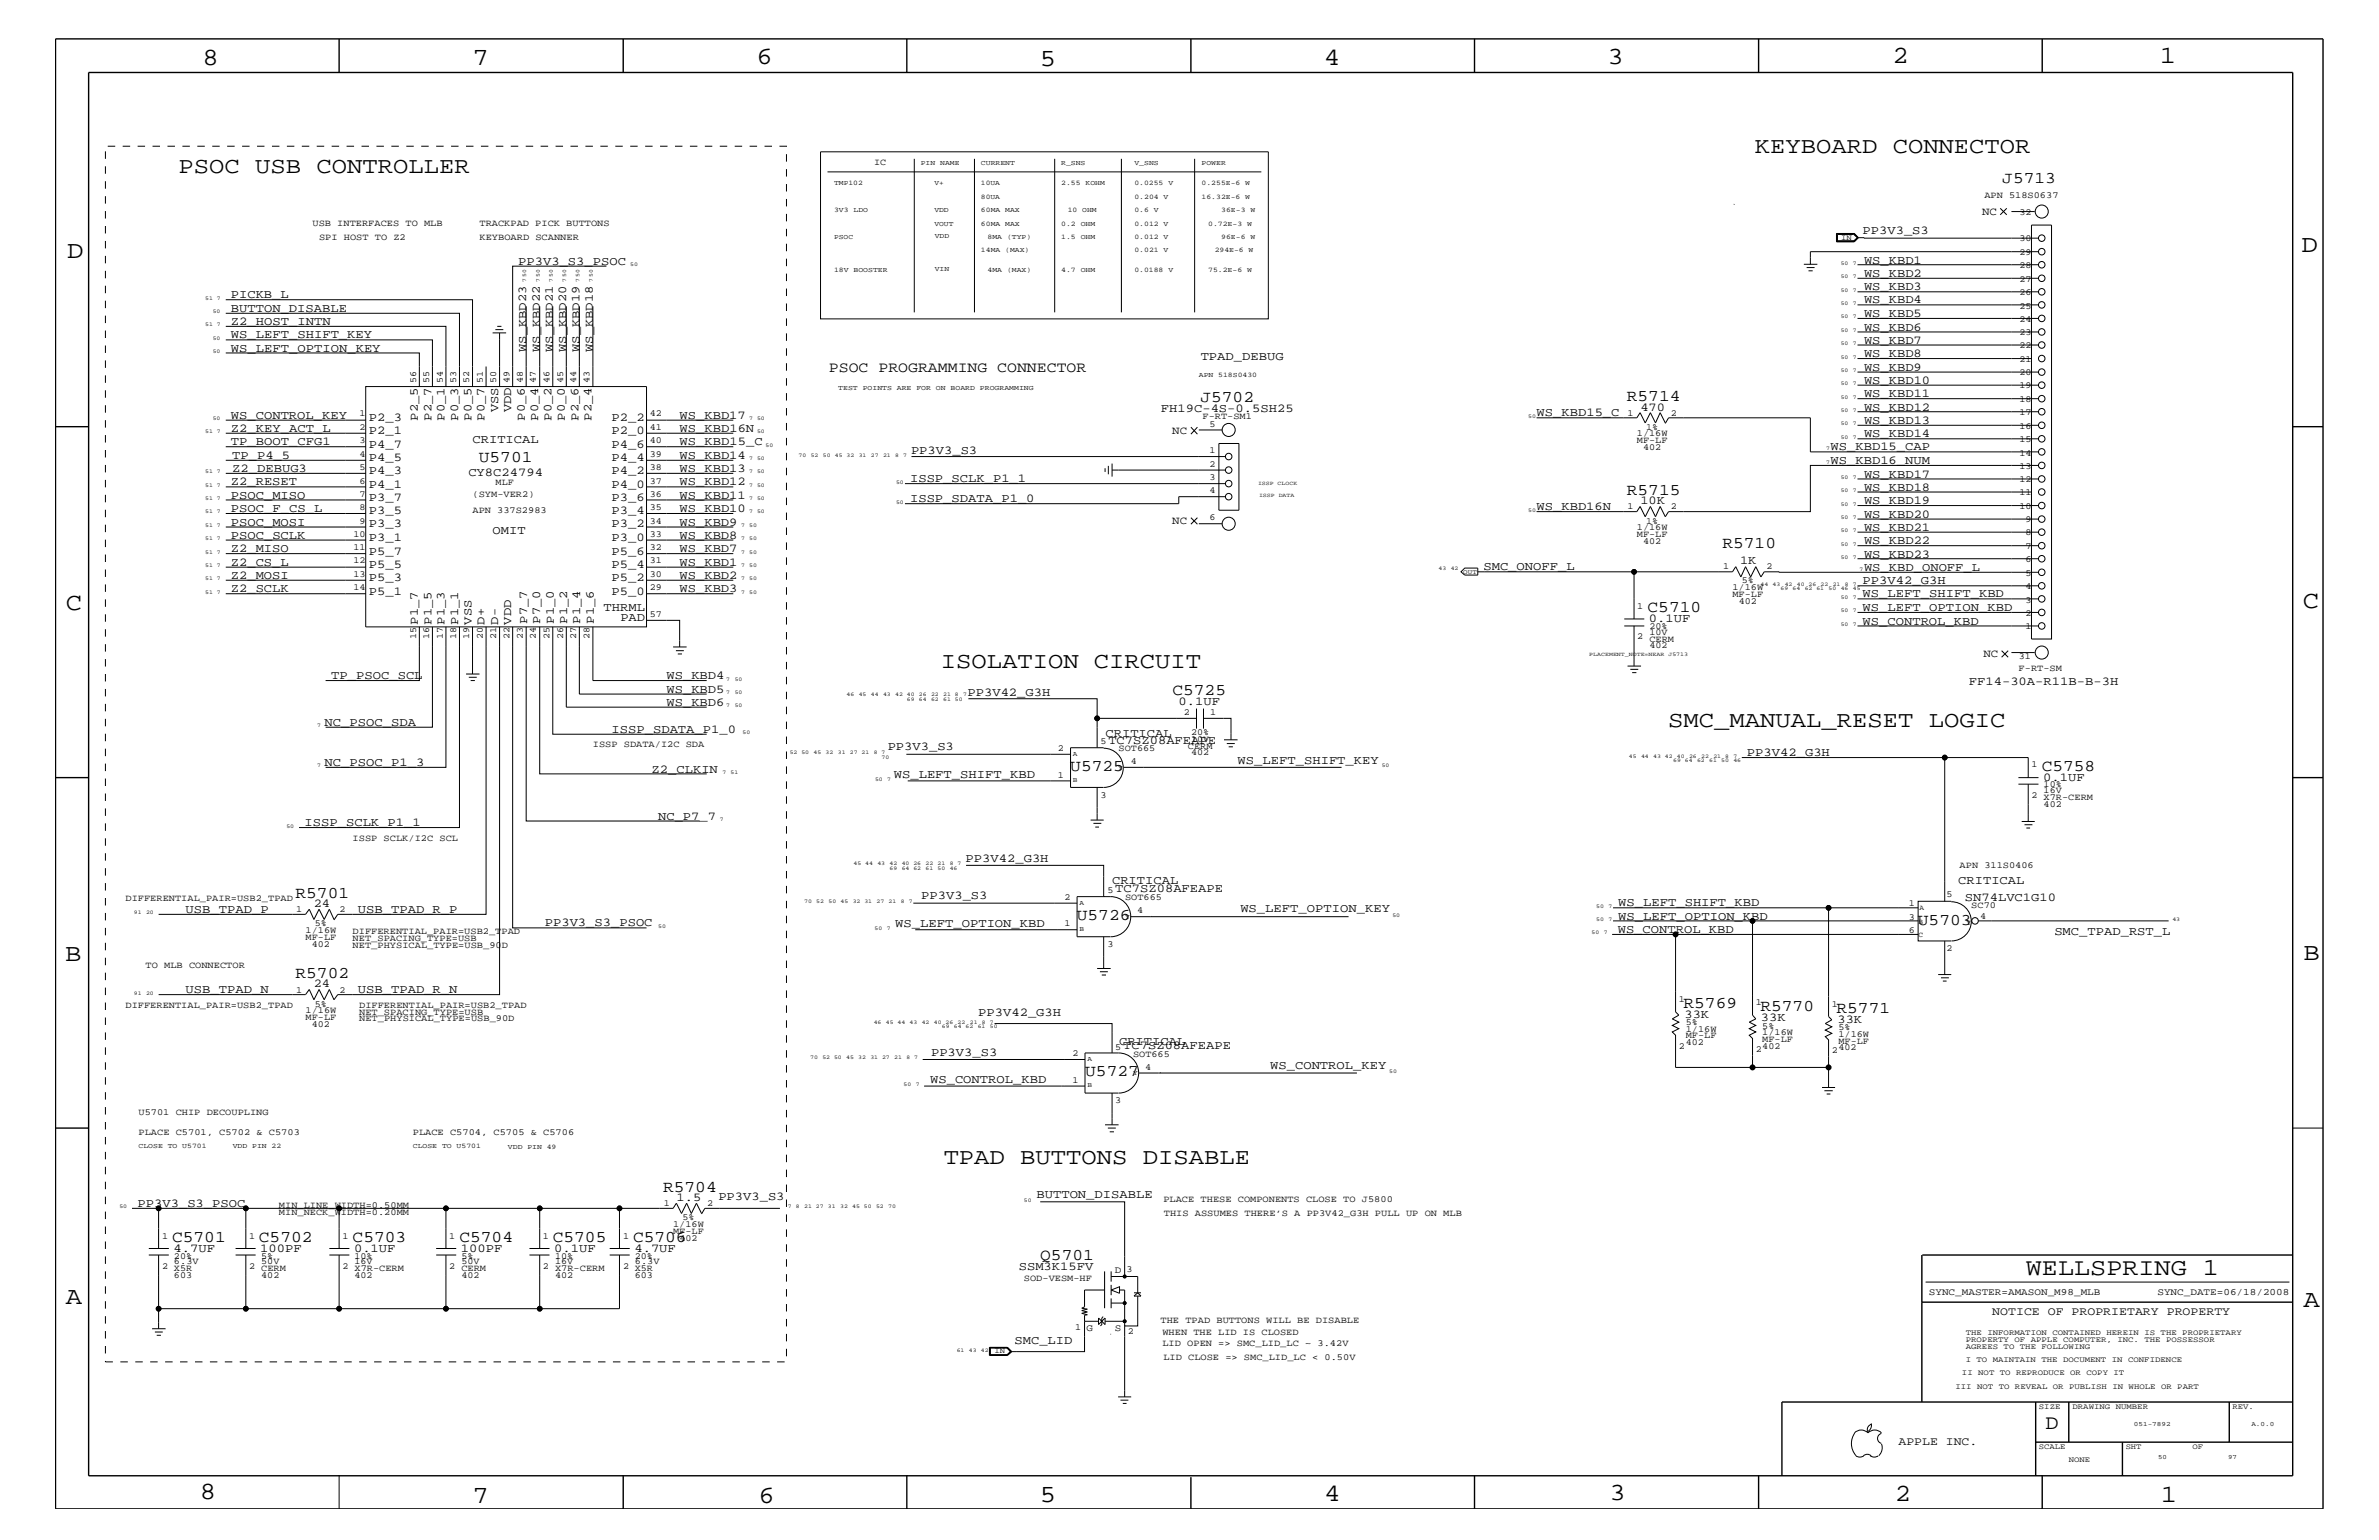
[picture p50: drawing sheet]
<svg xmlns="http://www.w3.org/2000/svg" width="432mm" height="279mm" viewBox="0 0 432 279" stroke-linecap="round" stroke-linejoin="round" font-family="sans-serif">
<defs><g id="words">
<g font-size="4.5">
<text x="36.7" y="11.7">8</text>
<text x="85.8" y="11.7">7</text>
<text x="137.3" y="11.5">6</text>
<text x="240.3" y="11.7">4</text>
<text x="291.8" y="11.5">3</text>
<text x="343.5" y="11.5">2</text>
<text x="392" y="11.5">1</text>
<text x="188.7" y="12.1">5</text>
<text x="12.2" y="46.8">D</text>
<text x="417.7" y="45.7">D</text>
<text x="11.9" y="110.6">C</text>
<text x="418" y="110.3">C</text>
<text x="11.9" y="174.3">B</text>
<text x="418.1" y="174.2">B</text>
<text x="11.9" y="236.7">A</text>
<text x="418.1" y="237.1">A</text>
<text x="36.2" y="271.9">8</text>
<text x="85.8" y="272.7">7</text>
<text x="137.7" y="272.7">6</text>
<text x="188.7" y="272.5">5</text>
<text x="240.4" y="272.3">4</text>
<text x="292.1" y="272.2">3</text>
<text x="343.9" y="272.3">2</text>
<text x="392.2" y="272.6">1</text>
</g>
<text font-size="4.4" x="367.7" y="231.3">WELLSPRING 1</text>
<g font-size="4.1">
<text x="318.5" y="27.8">KEYBOARD CONNECTOR</text>
<text x="32.4" y="31.4">PSOC USB CONTROLLER</text>
<text x="170.8" y="121.2">ISOLATION CIRCUIT</text>
<text x="302.8" y="131.9">SMC_MANUAL_RESET LOGIC</text>
<text x="171.3" y="211.2">TPAD BUTTONS DISABLE</text>
</g>
<text font-size="3.7" x="371.3" y="259.3">D</text>
<g font-size="3">
<text x="363.4" y="33.1">J5713</text>
<text x="217.9" y="72.9">J5702</text>
<text x="295.3" y="72.8">R5714</text>
<text x="86.9" y="83.8">U5701</text>
<text x="295.3" y="89.8">R5715</text>
<text x="312.6" y="99.5">R5710</text>
<text x="299" y="111.1">C5710</text>
<text x="212.8" y="126.1">C5725</text>
<text x="194.3" y="139.9">U5725</text>
<text x="370.6" y="139.8">C5758</text>
<text x="53.6" y="162.8">R5701</text>
<text x="195.5" y="166.9">U5726</text>
<text x="348.1" y="167.8">U5703</text>
<text x="53.6" y="177.4">R5702</text>
<text x="305.6" y="182.9">R5769</text>
<text x="319.5" y="183.5">R5770</text>
<text x="333.3" y="183.8">R5771</text>
<text x="197" y="195.3">U5727</text>
<text x="120.4" y="216.2">R5704</text>
<text x="31.2" y="225.3">C5701</text>
<text x="47" y="225.3">C5702</text>
<text x="64" y="225.3">C5703</text>
<text x="83.4" y="225.3">C5704</text>
<text x="100.3" y="225.3">C5705</text>
<text x="114.9" y="225.3">C5706</text>
<text x="188.8" y="228.5">Q5701</text>
</g>
<text font-size="2.7" x="150.5" y="67.5">PSOC PROGRAMMING CONNECTOR</text>
<g font-size="2.2">
<text x="338.1" y="42.5">PP3V3_S3</text>
<text x="338.3" y="47.9">WS_KBD1</text>
<text x="94.1" y="48">PP3V3_S3_PSOC</text>
<text x="338.3" y="52.7">WS_KBD3</text>
<text x="338.3" y="50.2">WS_KBD2</text>
<text x="41.9" y="54.1">PICKB_L</text>
<text x="41.9" y="59">Z2_HOST_INTN</text>
<text x="41.9" y="56.6">BUTTON_DISABLE</text>
<text x="338.3" y="60">WS_KBD6</text>
<text x="338.3" y="57.5">WS_KBD5</text>
<text x="338.3" y="55.1">WS_KBD4</text>
<text x="41.9" y="61.4">WS_LEFT_SHIFT_KEY</text>
<text x="41.9" y="63.9">WS_LEFT_OPTION_KEY</text>
<text x="95.5" y="63.9" transform="rotate(-90 95.5 63.9)">WS_KBD23</text>
<text x="98" y="63.9" transform="rotate(-90 98 63.9)">WS_KBD22</text>
<text x="100.3" y="63.9" transform="rotate(-90 100.3 63.9)">WS_KBD21</text>
<text x="102.8" y="63.9" transform="rotate(-90 102.8 63.9)">WS_KBD20</text>
<text x="105.2" y="63.9" transform="rotate(-90 105.2 63.9)">WS_KBD19</text>
<text x="107.6" y="63.9" transform="rotate(-90 107.6 63.9)">WS_KBD18</text>
<text x="217.9" y="65.3">TPAD_DEBUG</text>
<text x="338.3" y="64.8">WS_KBD8</text>
<text x="338.3" y="62.3">WS_KBD7</text>
<text x="338.3" y="67.3">WS_KBD9</text>
<text x="338.3" y="69.6">WS_KBD10</text>
<text x="41.9" y="76">WS_CONTROL_KEY</text>
<text x="67" y="76.3">P2_3</text>
<text x="75.9" y="76.3" transform="rotate(-90 75.9 76.3)">P2_5</text>
<text x="78.3" y="76.3" transform="rotate(-90 78.3 76.3)">P2_7</text>
<text x="80.7" y="76.3" transform="rotate(-90 80.7 76.3)">P0_1</text>
<text x="83.1" y="76.3" transform="rotate(-90 83.1 76.3)">P0_3</text>
<text x="85.6" y="76.3" transform="rotate(-90 85.6 76.3)">P0_5</text>
<text x="88" y="76.3" transform="rotate(-90 88 76.3)">P0_7</text>
<text x="90.4" y="74.8" transform="rotate(-90 90.4 74.8)">VSS</text>
<text x="92.8" y="74.8" transform="rotate(-90 92.8 74.8)">VDD</text>
<text x="95.3" y="76.3" transform="rotate(-90 95.3 76.3)">P0_6</text>
<text x="97.7" y="76.3" transform="rotate(-90 97.7 76.3)">P0_4</text>
<text x="100.1" y="76.3" transform="rotate(-90 100.1 76.3)">P0_2</text>
<text x="102.5" y="76.3" transform="rotate(-90 102.5 76.3)">P0_0</text>
<text x="105" y="76.3" transform="rotate(-90 105 76.3)">P2_6</text>
<text x="107.4" y="76.3" transform="rotate(-90 107.4 76.3)">P2_4</text>
<text x="111" y="76.3">P2_2</text>
<text x="123.4" y="76">WS_KBD17</text>
<text x="210.7" y="74.7">FH19C-4S-0.5SH25</text>
<text x="278.9" y="75.6">WS_KBD15_C</text>
<text x="297.7" y="74.5">470</text>
<text x="338.3" y="76.9">WS_KBD13</text>
<text x="338.3" y="72.1">WS_KBD11</text>
<text x="338.3" y="74.5">WS_KBD12</text>
<text x="41.9" y="78.3">Z2_KEY_ACT_L</text>
<text x="41.9" y="80.8">TP_BOOT_CFG1</text>
<text x="42.2" y="83.3">TP_P4_5</text>
<text x="67" y="78.8">P2_1</text>
<text x="67" y="81.2">P4_7</text>
<text x="67" y="83.6">P4_5</text>
<text x="85.8" y="80.5">CRITICAL</text>
<text x="111" y="78.8">P2_0</text>
<text x="111" y="83.6">P4_4</text>
<text x="111" y="81.2">P4_6</text>
<text x="123.4" y="83.3">WS_KBD14</text>
<text x="123.4" y="80.8">WS_KBD15_C</text>
<text x="123.4" y="78.3">WS_KBD16N</text>
<text x="165.4" y="82.4">PP3V3_S3</text>
<text x="332.2" y="81.7">WS_KBD15_CAP</text>
<text x="338.3" y="79.4">WS_KBD14</text>
<text x="41.9" y="88.1">Z2_RESET</text>
<text x="42.2" y="85.6">Z2_DEBUG3</text>
<text x="67" y="86">P4_3</text>
<text x="67" y="88.5">P4_1</text>
<text x="85" y="86.4">CY8C24794</text>
<text x="111" y="88.5">P4_0</text>
<text x="111" y="86">P4_2</text>
<text x="123.4" y="85.6">WS_KBD13</text>
<text x="123.4" y="88.1">WS_KBD12</text>
<text x="165.2" y="87.5">ISSP_SCLK_P1_1</text>
<text x="332.2" y="84.2">WS_KBD16_NUM</text>
<text x="338.3" y="86.6">WS_KBD17</text>
<text x="338.3" y="89">WS_KBD18</text>
<text x="41.9" y="95.4">PSOC_MOSI</text>
<text x="41.9" y="90.5">PSOC_MISO</text>
<text x="41.9" y="92.9">PSOC_F_CS_L</text>
<text x="67" y="90.9">P3_7</text>
<text x="67" y="93.3">P3_5</text>
<text x="67" y="95.7">P3_3</text>
<text x="111" y="95.7">P3_2</text>
<text x="111" y="93.3">P3_4</text>
<text x="111" y="90.9">P3_6</text>
<text x="123.4" y="90.5">WS_KBD11</text>
<text x="123.4" y="95.4">WS_KBD9</text>
<text x="123.4" y="92.9">WS_KBD10</text>
<text x="165.2" y="91.1">ISSP_SDATA_P1_0</text>
<text x="278.9" y="92.6">WS_KBD16N</text>
<text x="297.7" y="91.5">10K</text>
<text x="338.3" y="91.5">WS_KBD19</text>
<text x="338.3" y="93.9">WS_KBD20</text>
<text x="41.9" y="97.7">PSOC_SCLK</text>
<text x="41.9" y="100.2">Z2_MISO</text>
<text x="67" y="98.2">P3_1</text>
<text x="67" y="100.6">P5_7</text>
<text x="89.4" y="96.8">OMIT</text>
<text x="111" y="100.6">P5_6</text>
<text x="111" y="98.2">P3_0</text>
<text x="123.4" y="97.7">WS_KBD8</text>
<text x="123.4" y="100.2">WS_KBD7</text>
<text x="338.3" y="98.7">WS_KBD22</text>
<text x="338.3" y="101.2">WS_KBD23</text>
<text x="338.3" y="96.3">WS_KBD21</text>
<text x="41.9" y="102.6">Z2_CS_L</text>
<text x="41.9" y="107.5">Z2_SCLK</text>
<text x="41.9" y="105">Z2_MOSI</text>
<text x="67" y="103">P5_5</text>
<text x="67" y="105.4">P5_3</text>
<text x="67" y="107.9">P5_1</text>
<text x="111" y="107.9">P5_0</text>
<text x="111" y="105.4">P5_2</text>
<text x="111" y="103">P5_4</text>
<text x="123.4" y="102.6">WS_KBD1</text>
<text x="123.4" y="105">WS_KBD2</text>
<text x="123.4" y="107.5">WS_KBD3</text>
<text x="269.2" y="103.5">SMC_ONOFF_L</text>
<text x="315.8" y="102.4">1K</text>
<text x="338.1" y="106">PP3V42_G3H</text>
<text x="338.3" y="103.6">WS_KBD_ONOFF_L</text>
<text x="75.9" y="113.3" transform="rotate(-90 75.9 113.3)">P1_7</text>
<text x="78.3" y="113.3" transform="rotate(-90 78.3 113.3)">P1_5</text>
<text x="80.7" y="113.3" transform="rotate(-90 80.7 113.3)">P1_3</text>
<text x="83.1" y="113.3" transform="rotate(-90 83.1 113.3)">P1_1</text>
<text x="85.6" y="113.3" transform="rotate(-90 85.6 113.3)">VSS</text>
<text x="88" y="113.3" transform="rotate(-90 88 113.3)">D+</text>
<text x="90.4" y="113.3" transform="rotate(-90 90.4 113.3)">D-</text>
<text x="92.8" y="113.3" transform="rotate(-90 92.8 113.3)">VDD</text>
<text x="95.7" y="113.1" transform="rotate(-90 95.7 113.1)">P7_7</text>
<text x="98" y="113.1" transform="rotate(-90 98 113.1)">P7_0</text>
<text x="100.5" y="113.1" transform="rotate(-90 100.5 113.1)">P1_0</text>
<text x="103" y="113.1" transform="rotate(-90 103 113.1)">P1_2</text>
<text x="105.3" y="113.1" transform="rotate(-90 105.3 113.1)">P1_4</text>
<text x="107.8" y="113.1" transform="rotate(-90 107.8 113.1)">P1_6</text>
<text x="109.6" y="110.9">THRML</text>
<text x="112.6" y="112.7">PAD</text>
<text x="299.3" y="112.9">0.1UF</text>
<text x="338.1" y="113.3">WS_CONTROL_KBD</text>
<text x="338.1" y="110.9">WS_LEFT_OPTION_KBD</text>
<text x="338.1" y="108.4">WS_LEFT_SHIFT_KBD</text>
<text x="60.1" y="123.2">TP_PSOC_SCL</text>
<text x="121" y="123.2">WS_KBD4</text>
<text x="121" y="125.7">WS_KBD5</text>
<text x="357.3" y="124.3">FF14-30A-R11B-B-3H</text>
<text x="58.9" y="131.7">NC_PSOC_SDA</text>
<text x="121" y="128">WS_KBD6</text>
<text x="175.6" y="126.3">PP3V42_G3H</text>
<text x="213.9" y="127.9">0.1UF</text>
<text x="111" y="133">ISSP_SDATA_P1_0</text>
<text x="161.1" y="136.1">PP3V3_S3</text>
<text x="200.7" y="133.8">CRITICAL</text>
<text x="201.2" y="134.9">TC7SZ08AFEAPE</text>
<text x="317.1" y="137.2">PP3V42_G3H</text>
<text x="58.9" y="139">NC_PSOC_P1_3</text>
<text x="118.3" y="140.2">Z2_CLKIN</text>
<text x="162.2" y="141.2">WS_LEFT_SHIFT_KBD</text>
<text x="224.6" y="138.5">WS_LEFT_SHIFT_KEY</text>
<text x="370.8" y="141.7">0.1UF</text>
<text x="55.3" y="149.9">ISSP_SCLK_P1_1</text>
<text x="119.5" y="148.7">NC_P7_7</text>
<text x="175.3" y="156.4">PP3V42_G3H</text>
<text x="201.8" y="160.5">CRITICAL</text>
<text x="202.4" y="161.9">TC7SZ08AFEAPE</text>
<text x="355.4" y="160.5">CRITICAL</text>
<text x="33.7" y="165.6">USB_TPAD_P</text>
<text x="56.9" y="164.5">24</text>
<text x="64.9" y="165.6">USB_TPAD_R_P</text>
<text x="167.2" y="163.1">PP3V3_S3</text>
<text x="225.1" y="165.6">WS_LEFT_OPTION_KEY</text>
<text x="293.7" y="166.9">WS_LEFT_OPTION_KBD</text>
<text x="293.7" y="164.5">WS_LEFT_SHIFT_KBD</text>
<text x="356.6" y="163.5">SN74LVC1G10</text>
<text x="98.9" y="168.1">PP3V3_S3_PSOC</text>
<text x="162.5" y="168.3">WS_LEFT_OPTION_KBD</text>
<text x="293.6" y="169.3">WS_CONTROL_KBD</text>
<text x="372.9" y="169.7">SMC_TPAD_RST_L</text>
<text x="56.9" y="179.1">24</text>
<text x="33.7" y="180.2">USB_TPAD_N</text>
<text x="64.9" y="180.2">USB_TPAD_R_N</text>
<text x="177.5" y="184.3">PP3V42_G3H</text>
<text x="305.7" y="184.7">33K</text>
<text x="319.6" y="185.3">33K</text>
<text x="333.5" y="185.5">33K</text>
<text x="169" y="191.5">PP3V3_S3</text>
<text x="203.1" y="189.5">CRITICAL</text>
<text x="203.9" y="190.3">TC7SZ08AFEAPE</text>
<text x="168.8" y="196.5">WS_CONTROL_KBD</text>
<text x="230.5" y="194">WS_CONTROL_KEY</text>
<text x="25" y="219">PP3V3_S3_PSOC</text>
<text x="122.8" y="217.9">1.5</text>
<text x="130.4" y="217.8">PP3V3_S3</text>
<text x="188.1" y="217.3">BUTTON_DISABLE</text>
<text x="31.5" y="227.1">4.7UF</text>
<text x="47.2" y="227.1">100PF</text>
<text x="64.3" y="227.1">0.1UF</text>
<text x="83.7" y="227.1">100PF</text>
<text x="100.6" y="227.1">0.1UF</text>
<text x="115.1" y="227.1">4.7UF</text>
<text x="184.9" y="230.5">SSM3K15FV</text>
<text x="184.1" y="243.9">SMC_LID</text>
</g>
<g font-size="2.1">
<text x="361.6" y="238.6">NOTICE OF PROPRIETARY PROPERTY</text>
<text x="344.6" y="262.2">APPLE INC.</text>
</g>
<g font-size="2">
<text x="359.7" y="39">NC</text>
<text x="212.8" y="78.8">NC</text>
<text x="212.8" y="95.1">NC</text>
<text x="360" y="119.2">NC</text>
</g>
<g font-size="1.8">
<text x="202.4" y="230.9">D</text>
<text x="350.1" y="235">SYNC_MASTER=AMASON_M98_MLB</text>
<text x="391.6" y="235">SYNC_DATE=06/18/2008</text>
<text x="197.2" y="241.4">G</text>
<text x="202.4" y="241.4">S</text>
</g>
<g font-size="1.7">
<text x="158.7" y="30">IC</text>
<text x="360.2" y="35.8">APN 518S0637</text>
<text x="56.7" y="41">USB INTERFACES TO MLB</text>
<text x="87" y="41">TRACKPAD PICK BUTTONS</text>
<text x="366.5" y="39">32</text>
<text x="57.9" y="43.5">SPI HOST TO Z2</text>
<text x="87" y="43.5">KEYBOARD SCANNER</text>
<text x="366.5" y="43.8">30</text>
<text x="366.5" y="46.3">29</text>
<text x="366.5" y="48.7">28</text>
<text x="366.5" y="51.1">27</text>
<text x="366.5" y="53.5">26</text>
<text x="366.5" y="56">25</text>
<text x="366.5" y="58.4">24</text>
<text x="366.5" y="60.8">23</text>
<text x="366.5" y="63.2">22</text>
<text x="366.5" y="65.6">21</text>
<text x="75.5" y="69.5" transform="rotate(-90 75.5 69.5)">56</text>
<text x="77.9" y="69.5" transform="rotate(-90 77.9 69.5)">55</text>
<text x="80.3" y="69.5" transform="rotate(-90 80.3 69.5)">54</text>
<text x="82.8" y="69.5" transform="rotate(-90 82.8 69.5)">53</text>
<text x="85.2" y="69.5" transform="rotate(-90 85.2 69.5)">52</text>
<text x="87.6" y="69.5" transform="rotate(-90 87.6 69.5)">51</text>
<text x="90.1" y="69.5" transform="rotate(-90 90.1 69.5)">50</text>
<text x="92.5" y="69.5" transform="rotate(-90 92.5 69.5)">49</text>
<text x="94.9" y="69.5" transform="rotate(-90 94.9 69.5)">48</text>
<text x="97.3" y="69.5" transform="rotate(-90 97.3 69.5)">47</text>
<text x="99.7" y="69.5" transform="rotate(-90 99.7 69.5)">46</text>
<text x="102.2" y="69.5" transform="rotate(-90 102.2 69.5)">45</text>
<text x="104.6" y="69.5" transform="rotate(-90 104.6 69.5)">44</text>
<text x="107" y="69.5" transform="rotate(-90 107 69.5)">43</text>
<text x="366.5" y="68.1">20</text>
<text x="366.5" y="70.5">19</text>
<text x="65.3" y="75.6">1</text>
<text x="117.9" y="75.6">42</text>
<text x="218.3" y="76.1">F-RT-SM1</text>
<text x="219.5" y="77.4">5</text>
<text x="295.4" y="75.5">1</text>
<text x="303.3" y="75.5">2</text>
<text x="366.5" y="72.9">18</text>
<text x="366.5" y="75.4">17</text>
<text x="366.5" y="77.8">16</text>
<text x="65.3" y="78">2</text>
<text x="65.3" y="80.5">3</text>
<text x="65.3" y="82.8">4</text>
<text x="117.9" y="78">41</text>
<text x="117.9" y="80.5">40</text>
<text x="117.9" y="82.8">39</text>
<text x="219.5" y="82.2">1</text>
<text x="297.1" y="79.2">1/16W</text>
<text x="297.1" y="80.5">MF-LF</text>
<text x="298.2" y="81.6">402</text>
<text x="298.8" y="78">1%</text>
<text x="366.5" y="80.2">15</text>
<text x="366.5" y="82.7">14</text>
<text x="65.3" y="85.3">5</text>
<text x="65.3" y="87.7">6</text>
<text x="90" y="88.1">MLF</text>
<text x="117.9" y="85.3">38</text>
<text x="117.9" y="87.7">37</text>
<text x="219.5" y="89.5">4</text>
<text x="219.5" y="87.1">3</text>
<text x="219.5" y="84.7">2</text>
<text x="366.5" y="85">13</text>
<text x="366.5" y="87.5">12</text>
<text x="366.5" y="89.9">11</text>
<text x="65.3" y="90.1">7</text>
<text x="65.3" y="92.6">8</text>
<text x="65.3" y="95">9</text>
<text x="85.8" y="90.1">(SYM-VER2)</text>
<text x="85.8" y="93.2">APN 337S2983</text>
<text x="117.9" y="90.1">36</text>
<text x="117.9" y="92.6">35</text>
<text x="117.9" y="95">34</text>
<text x="219.5" y="94.3">6</text>
<text x="295.4" y="92.4">1</text>
<text x="298.8" y="95">1%</text>
<text x="303.3" y="92.4">2</text>
<text x="366.5" y="92.3">10</text>
<text x="367.6" y="94.8">9</text>
<text x="64.2" y="99.9">11</text>
<text x="64.2" y="97.4">10</text>
<text x="117.9" y="99.9">32</text>
<text x="117.9" y="97.4">33</text>
<text x="297.1" y="96.2">1/16W</text>
<text x="297.1" y="97.4">MF-LF</text>
<text x="298.2" y="98.7">402</text>
<text x="367.6" y="97.1">8</text>
<text x="367.6" y="99.6">7</text>
<text x="64.2" y="102.2">12</text>
<text x="64.2" y="104.7">13</text>
<text x="64.2" y="107.1">14</text>
<text x="117.9" y="102.2">31</text>
<text x="117.9" y="104.7">30</text>
<text x="117.9" y="107.1">29</text>
<text x="312.8" y="103.3">1</text>
<text x="314.5" y="107.1">1/16W</text>
<text x="316.1" y="105.9">5%</text>
<text x="320.6" y="103.3">2</text>
<text x="367.6" y="102.1">6</text>
<text x="367.6" y="104.4">5</text>
<text x="367.6" y="106.9">4</text>
<text x="117.9" y="112">57</text>
<text x="297.2" y="110.5">1</text>
<text x="314.5" y="108.3">MF-LF</text>
<text x="315.6" y="109.5">402</text>
<text x="367.6" y="109.3">3</text>
<text x="367.6" y="111.7">2</text>
<text x="75.5" y="115.9" transform="rotate(-90 75.5 115.9)">15</text>
<text x="77.9" y="115.9" transform="rotate(-90 77.9 115.9)">16</text>
<text x="80.3" y="115.9" transform="rotate(-90 80.3 115.9)">17</text>
<text x="82.8" y="115.9" transform="rotate(-90 82.8 115.9)">18</text>
<text x="85.2" y="115.9" transform="rotate(-90 85.2 115.9)">19</text>
<text x="87.6" y="115.9" transform="rotate(-90 87.6 115.9)">20</text>
<text x="90.1" y="115.9" transform="rotate(-90 90.1 115.9)">21</text>
<text x="92.5" y="115.9" transform="rotate(-90 92.5 115.9)">22</text>
<text x="94.9" y="115.9" transform="rotate(-90 94.9 115.9)">23</text>
<text x="97.3" y="115.9" transform="rotate(-90 97.3 115.9)">24</text>
<text x="99.7" y="115.9" transform="rotate(-90 99.7 115.9)">25</text>
<text x="102.2" y="115.9" transform="rotate(-90 102.2 115.9)">26</text>
<text x="104.6" y="115.9" transform="rotate(-90 104.6 115.9)">27</text>
<text x="107" y="115.9" transform="rotate(-90 107 115.9)">28</text>
<text x="297.2" y="115.9">2</text>
<text x="299.4" y="115.3">10V</text>
<text x="299.4" y="114.2">20%</text>
<text x="299.4" y="117.6">402</text>
<text x="299.4" y="116.4">CERM</text>
<text x="366.4" y="119.5">31</text>
<text x="367.6" y="114.2">1</text>
<text x="366.4" y="121.7">F-RT-SM</text>
<text x="214.9" y="129.7">2</text>
<text x="219.6" y="129.7">1</text>
<text x="107.6" y="135.6">ISSP SDATA/I2C SDA</text>
<text x="192" y="136.3">2</text>
<text x="199.7" y="135">5</text>
<text x="203" y="136.3">SOT665</text>
<text x="215.6" y="135.8">CERM</text>
<text x="216.2" y="134.6">10V</text>
<text x="216.2" y="133.4">20%</text>
<text x="216.2" y="137">402</text>
<text x="192" y="141.1">1</text>
<text x="205.2" y="138.6">4</text>
<text x="368.7" y="139.2">1</text>
<text x="370.9" y="144">16V</text>
<text x="370.9" y="142.9">10%</text>
<text x="199.7" y="144.7">3</text>
<text x="368.7" y="144.7">2</text>
<text x="370.9" y="146.4">402</text>
<text x="370.9" y="145.1">X7R-CERM</text>
<text x="64" y="152.6">ISSP SCLK/I2C SCL</text>
<text x="355.7" y="157.4">APN 311S0406</text>
<text x="22.8" y="163.5">DIFFERENTIAL_PAIR=USB2_TPAD</text>
<text x="53.8" y="165.6">1</text>
<text x="61.6" y="165.6">2</text>
<text x="193.2" y="163.3">2</text>
<text x="201" y="162.1">5</text>
<text x="204.2" y="163.4">SOT665</text>
<text x="206.4" y="165.7">4</text>
<text x="346.5" y="166.9">3</text>
<text x="346.5" y="164.5">1</text>
<text x="353.3" y="162.8">5</text>
<text x="357.8" y="164.7">SC70</text>
<text x="359.4" y="166.7">4</text>
<text x="55.5" y="170.5">MF-LF</text>
<text x="55.5" y="169.3">1/16W</text>
<text x="56.6" y="171.7">402</text>
<text x="57.1" y="168.1">5%</text>
<text x="64" y="169.5">DIFFERENTIAL_PAIR=USB2_TPAD</text>
<text x="64" y="170.7">NET_SPACING_TYPE=USB</text>
<text x="64" y="172">NET_PHYSICAL_TYPE=USB_90D</text>
<text x="193.2" y="168.1">1</text>
<text x="201" y="171.7">3</text>
<text x="346.5" y="169.3">6</text>
<text x="353.3" y="172.6">2</text>
<text x="26.4" y="175.6">TO MLB CONNECTOR</text>
<text x="22.8" y="182.9">DIFFERENTIAL_PAIR=USB2_TPAD</text>
<text x="53.8" y="180.1">1</text>
<text x="55.5" y="185">MF-LF</text>
<text x="55.5" y="183.8">1/16W</text>
<text x="57.1" y="182.7">5%</text>
<text x="61.6" y="180.1">2</text>
<text x="65.2" y="182.9">DIFFERENTIAL_PAIR=USB2_TPAD</text>
<text x="65.2" y="184.1">NET_SPACING_TYPE=USB</text>
<text x="65.2" y="185.3">NET_PHYSICAL_TYPE=USB_90D</text>
<text x="304.7" y="181.8">1</text>
<text x="318.7" y="182.4">1</text>
<text x="332.5" y="182.7">1</text>
<text x="56.6" y="186.3">402</text>
<text x="194.6" y="191.6">2</text>
<text x="202.4" y="190.4">5</text>
<text x="205.7" y="191.7">SOT665</text>
<text x="304.7" y="190.3">2</text>
<text x="306" y="187.2">1/16W</text>
<text x="306" y="186">5%</text>
<text x="306" y="189.7">402</text>
<text x="306" y="188.4">MF-LF</text>
<text x="318.7" y="190.9">2</text>
<text x="319.9" y="187.8">1/16W</text>
<text x="319.9" y="186.6">5%</text>
<text x="319.9" y="190.3">402</text>
<text x="319.9" y="189.1">MF-LF</text>
<text x="332.5" y="191.1">2</text>
<text x="333.7" y="188.1">1/16W</text>
<text x="333.7" y="186.9">5%</text>
<text x="333.7" y="190.5">402</text>
<text x="333.7" y="189.3">MF-LF</text>
<text x="194.6" y="196.5">1</text>
<text x="207.9" y="194.1">4</text>
<text x="25.1" y="202.3">U5701 CHIP DECOUPLING</text>
<text x="202.4" y="200.1">3</text>
<text x="25.1" y="205.9">PLACE C5701, C5702 &amp; C5703</text>
<text x="74.9" y="205.9">PLACE C5704, C5705 &amp; C5706</text>
<text x="50.6" y="220.4">MIN_NECK_WIDTH=0.20MM</text>
<text x="50.6" y="219.2">MIN_LINE_WIDTH=0.50MM</text>
<text x="120.5" y="218.9">1</text>
<text x="123.9" y="221.4">5%</text>
<text x="128.4" y="218.9">2</text>
<text x="211.2" y="218.1">PLACE THESE COMPONENTS CLOSE TO J5800</text>
<text x="211.2" y="220.7">THIS ASSUMES THERE’S A PP3V42_G3H PULL UP ON MLB</text>
<text x="29.5" y="224.7">1</text>
<text x="45.2" y="224.7">1</text>
<text x="62.1" y="224.7">1</text>
<text x="81.5" y="224.7">1</text>
<text x="98.6" y="224.7">1</text>
<text x="113.1" y="224.7">1</text>
<text x="122.2" y="222.6">1/16W</text>
<text x="122.2" y="223.9">MF-LF</text>
<text x="123.3" y="225.1">402</text>
<text x="29.5" y="230.2">2</text>
<text x="31.6" y="229.4">6.3V</text>
<text x="31.6" y="228.4">20%</text>
<text x="31.6" y="231.8">603</text>
<text x="31.6" y="230.7">X5R</text>
<text x="45.2" y="230.2">2</text>
<text x="47.4" y="229.4">50V</text>
<text x="47.4" y="228.4">5%</text>
<text x="47.4" y="231.8">402</text>
<text x="47.4" y="230.7">CERM</text>
<text x="62.1" y="230.2">2</text>
<text x="64.3" y="229.4">16V</text>
<text x="64.3" y="228.4">10%</text>
<text x="64.3" y="231.8">402</text>
<text x="64.3" y="230.7">X7R-CERM</text>
<text x="81.5" y="230.2">2</text>
<text x="83.7" y="229.4">50V</text>
<text x="83.7" y="228.4">5%</text>
<text x="83.7" y="231.8">402</text>
<text x="83.7" y="230.7">CERM</text>
<text x="98.6" y="230.2">2</text>
<text x="100.8" y="229.4">16V</text>
<text x="100.8" y="228.4">10%</text>
<text x="100.8" y="231.8">402</text>
<text x="100.8" y="230.7">X7R-CERM</text>
<text x="113.1" y="230.2">2</text>
<text x="115.2" y="229.4">6.3V</text>
<text x="115.2" y="228.4">20%</text>
<text x="115.2" y="231.8">603</text>
<text x="115.2" y="230.7">X5R</text>
<text x="185.8" y="232.4">SOD-VESM-HF</text>
<text x="204.5" y="230.7">3</text>
<text x="210.7" y="240">THE TPAD BUTTONS WILL BE DISABLE</text>
<text x="195.2" y="241.3">1</text>
<text x="204.7" y="242">2</text>
<text x="211" y="242.2">WHEN THE LID IS CLOSED</text>
<text x="211" y="244.2">LID OPEN =&gt; SMC_LID_LC ~ 3.42V</text>
<text x="211.2" y="246.7">LID CLOSE =&gt; SMC_LID_LC &lt; 0.50V</text>
</g>
<g font-size="1.4">
<text x="334.2" y="43.5">IN</text>
<text x="348.2" y="167.6">B</text>
<text x="348.4" y="165">A</text>
<text x="357" y="167.8">Y</text>
<text x="348.2" y="170">C</text>
<text x="180.5" y="245.6">IN</text>
<text x="356.8" y="242.3">THE INFORMATION CONTAINED HEREIN IS THE PROPRIETARY</text>
<text x="356.8" y="243.5">PROPERTY OF APPLE COMPUTER, INC. THE POSSESSOR</text>
<text x="356.8" y="244.7">AGREES TO THE FOLLOWING</text>
<text x="354.9" y="252">III NOT TO REVEAL OR PUBLISH IN WHOLE OR PART</text>
<text x="356.1" y="249.5">II NOT TO REPRODUCE OR COPY IT</text>
<text x="356.8" y="247.1">I TO MAINTAIN THE DOCUMENT IN CONFIDENCE</text>
<text x="370.1" y="255.6">SIZE</text>
<text x="376.2" y="255.6">DRAWING NUMBER</text>
<text x="405.2" y="255.6">REV.</text>
<text x="370.1" y="262.9">SCALE</text>
<text x="385.8" y="262.9">SHT</text>
<text x="397.9" y="262.9">OF</text>
<text x="375.5" y="265.3">NONE</text>
</g>
<g font-size="1.3">
<text x="151.4" y="33.6">TMP102</text>
<text x="167.1" y="30">PIN NAME</text>
<text x="169.6" y="33.6">V+</text>
<text x="178.1" y="33.6">10UA</text>
<text x="178.1" y="30">CURRENT</text>
<text x="192.6" y="33.6">2.55 KOHM</text>
<text x="192.6" y="30">R_SNS</text>
<text x="205.9" y="33.6">0.0255 V</text>
<text x="205.9" y="30">V_SNS</text>
<text x="218.1" y="33.6">0.255E-6 W</text>
<text x="218.1" y="30">POWER</text>
<text x="151.4" y="38.5">3V3 LDO</text>
<text x="169.6" y="38.5">VDD</text>
<text x="169.6" y="40.9">VOUT</text>
<text x="178.1" y="36.1">80UA</text>
<text x="178.1" y="38.5">60MA MAX</text>
<text x="178.1" y="40.9">60MA MAX</text>
<text x="192.6" y="40.9">0.2 OHM</text>
<text x="193.8" y="38.5">10 OHM</text>
<text x="205.9" y="36.1">0.204 V</text>
<text x="205.9" y="38.5">0.6 V</text>
<text x="205.9" y="40.9">0.012 V</text>
<text x="218.1" y="36.1">16.32E-6 W</text>
<text x="219.3" y="40.9">0.72E-3 W</text>
<text x="221.7" y="38.5">36E-3 W</text>
<text x="151.4" y="43.4">PSOC</text>
<text x="169.7" y="43.1">VDD</text>
<text x="178.1" y="45.7">14MA (MAX)</text>
<text x="179.2" y="43.4">8MA (TYP)</text>
<text x="192.6" y="43.4">1.5 OHM</text>
<text x="205.9" y="43.4">0.012 V</text>
<text x="205.9" y="45.7">0.021 V</text>
<text x="220.5" y="45.7">294E-6 W</text>
<text x="221.7" y="43.4">96E-6 W</text>
<text x="151.4" y="49.4">18V BOOSTER</text>
<text x="169.7" y="49.2">VIN</text>
<text x="179.2" y="49.4">4MA (MAX)</text>
<text x="192.6" y="49.4">4.7 OHM</text>
<text x="205.9" y="49.4">0.0188 V</text>
<text x="219.3" y="49.4">75.2E-6 W</text>
<text x="152.1" y="70.7">TEST POINTS ARE FOR ON BOARD PROGRAMMING</text>
<text x="217.6" y="68.4">APN 518S0430</text>
<text x="194.7" y="137.2">A</text>
<text x="194.7" y="141.9">B</text>
<text x="202.9" y="139.6">Y</text>
<text x="195.9" y="164.2">A</text>
<text x="204.2" y="166.7">Y</text>
<text x="195.9" y="168.9">B</text>
<text x="197.4" y="197.3">B</text>
<text x="197.4" y="192.6">A</text>
<text x="205.7" y="195">Y</text>
<text x="25.1" y="208.3">CLOSE TO U5701</text>
<text x="42.2" y="208.3">VDD PIN 22</text>
<text x="74.9" y="208.3">CLOSE TO U5701</text>
<text x="92.2" y="208.5">VDD PIN 49</text>
</g>
<g font-size="1.2">
<text x="265.6" y="104.1">OUT</text>
<text x="387.3" y="258.7">051-7892</text>
<text x="408.6" y="258.7">A.0.0</text>
<text x="391.7" y="264.7">50</text>
<text x="404.4" y="264.7">97</text>
</g>
<g font-size="1">
<text x="95.5" y="51.3" transform="rotate(-90 95.5 51.3)">7 50</text>
<text x="98" y="51.3" transform="rotate(-90 98 51.3)">7 50</text>
<text x="100.3" y="51.3" transform="rotate(-90 100.3 51.3)">7 50</text>
<text x="102.8" y="51.3" transform="rotate(-90 102.8 51.3)">7 50</text>
<text x="105.2" y="51.3" transform="rotate(-90 105.2 51.3)">7 50</text>
<text x="107.6" y="51.3" transform="rotate(-90 107.6 51.3)">7 50</text>
<text x="114.4" y="48.3">50</text>
<text x="334.1" y="52.9">50</text>
<text x="334.1" y="50.5">50</text>
<text x="334.1" y="48">50</text>
<text x="336.3" y="52.9">7</text>
<text x="336.3" y="50.5">7</text>
<text x="336.3" y="48">7</text>
<text x="37.3" y="54.4">51 7</text>
<text x="37.3" y="59.2">51 7</text>
<text x="38.6" y="56.8">50</text>
<text x="334.1" y="57.8">50</text>
<text x="334.1" y="55.3">50</text>
<text x="336.3" y="57.8">7</text>
<text x="336.3" y="55.3">7</text>
<text x="38.6" y="64">50</text>
<text x="38.6" y="61.7">50</text>
<text x="334.1" y="65.1">50</text>
<text x="334.1" y="62.6">50</text>
<text x="334.1" y="60.2">50</text>
<text x="336.3" y="62.6">7</text>
<text x="336.3" y="60.2">7</text>
<text x="336.3" y="65.1">7</text>
<text x="334.1" y="67.5">50</text>
<text x="334.1" y="69.9">50</text>
<text x="336.3" y="67.5">7</text>
<text x="336.3" y="69.9">7</text>
<text x="38.6" y="76.2">50</text>
<text x="136" y="76.2">7</text>
<text x="137.4" y="76.2">50</text>
<text x="277.4" y="75.8">50</text>
<text x="334.1" y="77.2">50</text>
<text x="334.1" y="72.3">50</text>
<text x="334.1" y="74.7">50</text>
<text x="336.3" y="77.2">7</text>
<text x="336.3" y="72.3">7</text>
<text x="336.3" y="74.7">7</text>
<text x="37.3" y="78.6">51 7</text>
<text x="136" y="83.5">7</text>
<text x="137.4" y="83.5">50</text>
<text x="137.4" y="78.6">50</text>
<text x="138.9" y="81.1">50</text>
<text x="144.9" y="82.8">70</text>
<text x="147.2" y="82.8">52</text>
<text x="149.4" y="82.8">50</text>
<text x="151.6" y="82.8">45 32</text>
<text x="155.9" y="82.8">31</text>
<text x="158.1" y="82.8">27</text>
<text x="160.3" y="82.8">21</text>
<text x="162.5" y="82.8">8</text>
<text x="163.9" y="82.8">7</text>
<text x="331.5" y="81.7">7</text>
<text x="334.1" y="79.6">50</text>
<text x="336.3" y="79.6">7</text>
<text x="37.3" y="88.3">51 7</text>
<text x="37.3" y="85.9">51 7</text>
<text x="136" y="85.9">7</text>
<text x="136" y="88.3">7</text>
<text x="137.4" y="85.9">50</text>
<text x="137.4" y="88.3">50</text>
<text x="162.6" y="87.7">50</text>
<text x="228.3" y="88">ISSP</text>
<text x="231.9" y="88">CLOCK</text>
<text x="331.5" y="84.2">7</text>
<text x="334.1" y="86.9">50</text>
<text x="334.1" y="89.3">50</text>
<text x="336.3" y="86.9">7</text>
<text x="336.3" y="89.3">7</text>
<text x="37.3" y="95.6">51 7</text>
<text x="37.3" y="90.7">51 7</text>
<text x="37.3" y="93.2">51 7</text>
<text x="134.5" y="95.6">7</text>
<text x="136" y="95.6">50</text>
<text x="136" y="93.2">7</text>
<text x="136" y="90.7">7</text>
<text x="137.4" y="93.2">50</text>
<text x="137.4" y="90.7">50</text>
<text x="162.6" y="91.4">50</text>
<text x="228.5" y="90.1">ISSP</text>
<text x="232.1" y="90.1">DATA</text>
<text x="277.4" y="92.8">50</text>
<text x="334.1" y="91.7">50</text>
<text x="334.1" y="94.2">50</text>
<text x="336.3" y="91.7">7</text>
<text x="336.3" y="94.2">7</text>
<text x="37.3" y="98">51 7</text>
<text x="37.3" y="100.4">51 7</text>
<text x="134.5" y="100.4">7</text>
<text x="134.5" y="98">7</text>
<text x="136" y="100.4">50</text>
<text x="136" y="98">50</text>
<text x="334.1" y="99">50</text>
<text x="334.1" y="101.4">50</text>
<text x="334.1" y="96.5">50</text>
<text x="336.3" y="99">7</text>
<text x="336.3" y="101.4">7</text>
<text x="336.3" y="96.5">7</text>
<text x="37.3" y="102.9">51 7</text>
<text x="37.3" y="107.7">51 7</text>
<text x="37.3" y="105.3">51 7</text>
<text x="134.5" y="105.3">7</text>
<text x="134.5" y="102.9">7</text>
<text x="134.5" y="107.7">7</text>
<text x="136" y="105.3">50</text>
<text x="136" y="107.7">50</text>
<text x="136" y="102.9">50</text>
<text x="261.1" y="103.5">43</text>
<text x="263.3" y="103.5">42</text>
<text x="319.5" y="106.3">44</text>
<text x="321.7" y="106.3">43</text>
<text x="323.2" y="107.1">69</text>
<text x="323.9" y="106.3">42</text>
<text x="325.4" y="107.1">64</text>
<text x="326.1" y="106.3">40 26</text>
<text x="327.6" y="107.1">62 61</text>
<text x="330.5" y="106.3">22</text>
<text x="331.9" y="107.1">50</text>
<text x="332.7" y="106.3">21</text>
<text x="334.1" y="107.1">46</text>
<text x="334.9" y="106.3">8</text>
<text x="336.3" y="107.1">45</text>
<text x="336.3" y="106.3">7</text>
<text x="337.5" y="103.6">7</text>
<text x="334.1" y="113.6">50</text>
<text x="334.1" y="111.1">50</text>
<text x="334.1" y="108.7">50</text>
<text x="336.3" y="113.6">7</text>
<text x="336.3" y="111.1">7</text>
<text x="336.3" y="108.7">7</text>
<text x="288.5" y="119.1">PLACEMENT_NOTE=NEAR</text>
<text x="302.8" y="119.1">J5713</text>
<text x="131.8" y="123.5">7</text>
<text x="131.8" y="125.9">7</text>
<text x="133.3" y="123.5">50</text>
<text x="133.3" y="125.9">50</text>
<text x="57.6" y="131.9">7</text>
<text x="131.8" y="128.3">7</text>
<text x="133.3" y="128.3">50</text>
<text x="153.7" y="126.3">46</text>
<text x="155.9" y="126.3">45</text>
<text x="158.1" y="126.3">44</text>
<text x="160.3" y="126.3">43</text>
<text x="162.5" y="126.3">42 40</text>
<text x="164.6" y="127.1">69</text>
<text x="166.8" y="127.1">64</text>
<text x="166.8" y="126.3">26</text>
<text x="169" y="127.1">62</text>
<text x="169" y="126.3">22</text>
<text x="171.2" y="127.1">61 50</text>
<text x="171.2" y="126.3">21 8</text>
<text x="174.8" y="126.3">7</text>
<text x="134.8" y="133.2">50</text>
<text x="143.3" y="136.8">52 50</text>
<text x="147.7" y="136.8">45</text>
<text x="149.9" y="136.8">32</text>
<text x="152.1" y="136.8">31</text>
<text x="154.3" y="136.8">27 21</text>
<text x="158.6" y="136.8">8</text>
<text x="160" y="137.7">70</text>
<text x="160" y="136.8">7</text>
<text x="295.7" y="137.4">45</text>
<text x="297.9" y="137.4">44</text>
<text x="300.1" y="137.4">43 42</text>
<text x="304.4" y="137.4">40</text>
<text x="306.6" y="137.4">26</text>
<text x="308.8" y="137.4">22</text>
<text x="311" y="137.4">21 8</text>
<text x="314.6" y="137.4">7</text>
<text x="57.6" y="139.2">7</text>
<text x="131.1" y="140.4">7</text>
<text x="132.6" y="140.4">51</text>
<text x="158.8" y="141.7">50</text>
<text x="161" y="141.7">7</text>
<text x="250.8" y="139.2">50</text>
<text x="303.7" y="138.3">69 64</text>
<text x="308" y="138.3">62</text>
<text x="310.2" y="138.3">61</text>
<text x="312.4" y="138.3">50</text>
<text x="314.6" y="138.3">46</text>
<text x="130.6" y="149">7</text>
<text x="52" y="150.1">50</text>
<text x="154.9" y="157">45 44</text>
<text x="159.3" y="157">43</text>
<text x="161.5" y="157">42</text>
<text x="161.5" y="157.8">69</text>
<text x="163.7" y="157">40 26</text>
<text x="163.7" y="157.8">64 62</text>
<text x="168" y="157">22</text>
<text x="168" y="157.8">61</text>
<text x="170.2" y="157">21</text>
<text x="170.2" y="157.8">50</text>
<text x="172.4" y="157">8</text>
<text x="172.4" y="157.8">46</text>
<text x="173.8" y="157">7</text>
<text x="24.3" y="165.9">91</text>
<text x="26.5" y="165.9">20</text>
<text x="146" y="163.9">70</text>
<text x="148.2" y="163.9">52</text>
<text x="150.4" y="163.9">50</text>
<text x="152.6" y="163.9">45</text>
<text x="154.8" y="163.9">32 31</text>
<text x="159.1" y="163.9">27</text>
<text x="161.3" y="163.9">21</text>
<text x="163.5" y="163.9">8</text>
<text x="164.9" y="163.9">7</text>
<text x="252.7" y="166.3">50</text>
<text x="289.7" y="167.1">50</text>
<text x="289.7" y="164.7">50</text>
<text x="291.9" y="167.1">7</text>
<text x="291.9" y="164.7">7</text>
<text x="394.3" y="167.1">43</text>
<text x="119.5" y="168.3">50</text>
<text x="158.7" y="168.7">50</text>
<text x="161" y="168.7">7</text>
<text x="288.9" y="169.5">50</text>
<text x="291.1" y="169.5">7</text>
<text x="24.3" y="180.5">91</text>
<text x="26.5" y="180.5">20</text>
<text x="158.6" y="185.7">46</text>
<text x="160.8" y="185.7">45 44</text>
<text x="165.1" y="185.7">43</text>
<text x="167.3" y="185.7">42</text>
<text x="169.5" y="185.7">40 26</text>
<text x="173.8" y="185.7">22</text>
<text x="176" y="185.7">21</text>
<text x="178.2" y="185.7">8</text>
<text x="179.7" y="185.7">7</text>
<text x="170.9" y="186.5">69</text>
<text x="173.1" y="186.5">64 62</text>
<text x="177.5" y="186.5">61</text>
<text x="179.7" y="186.5">50</text>
<text x="147.1" y="192.2">70</text>
<text x="149.3" y="192.2">52 50</text>
<text x="153.6" y="192.2">45</text>
<text x="155.8" y="192.2">32</text>
<text x="158" y="192.2">31 27</text>
<text x="162.3" y="192.2">21</text>
<text x="164" y="197">50</text>
<text x="164.5" y="192.2">8</text>
<text x="165.9" y="192.2">7</text>
<text x="166.2" y="197">7</text>
<text x="252.1" y="194.7">50</text>
<text x="21.7" y="219.2">50</text>
<text x="143" y="219.2">7</text>
<text x="144.4" y="219.2">8</text>
<text x="146" y="219.2">21 27</text>
<text x="150.3" y="219.2">31</text>
<text x="152.5" y="219.2">32</text>
<text x="154.7" y="219.2">45 50</text>
<text x="159" y="219.2">52</text>
<text x="161.2" y="219.2">70</text>
<text x="185.8" y="218">50</text>
<text x="173.7" y="245.2">61</text>
<text x="175.9" y="245.2">43</text>
<text x="178.1" y="245.2">42</text>
</g>
</g></defs>
<g fill="none" stroke="#000" stroke-width=".18">
<path d="M148.9 27.5h81.3v30.4h-81.3zM150.2 31.2h78.7M165.9 28.8v27.9M176.9 28.8v27.9M191.4 28.8v27.9M203.5 28.8v27.9M216.8 28.8v27.9M314.8 37l-.1 .1M363.1 37.8l1.1 1.2M364.2 37.8l-1.1 1.2M365.1 38.4h4.2M41 56.8h42.4v13.3"/>
<path d="M41 59.2h39.9v10.9M41 54.4h44.8v15.7M89.9 59.8h1.5M90.3 59.2h.7M95.5 55.6v14.5M98 55.6v14.5M100.3 55.6v14.5M102.8 55.6v14.5M105.2 55.6v14.5M107.6 55.6v14.5M110.1 48.3h-17.1v21.8M327.4 47.9h2.5"/>
<path d="M327.9 48.5h1.5M328.3 49.1h.7M333.3 42.4h3.3l.7 .7-.7 .8h-3.3zM333.4 42.4h3.2l.5 .7-.5 .6h-3.2zM336.6 42.4l.6 .7-.6 .7h-3.3M337.1 43.1l-.6 .6M337.1 43.1l-.6-.6h-3v1.2M337.1 43.1l32.9 .1M337.1 57.8h32.9M337.1 55.3h32.9M337.1 52.9h32.9M337.1 48h32.9"/>
<path d="M337.1 50.5h32.9M368.7 40.8h3.7v75.1h-3.7zM370 45.7h-41.4v2.2M41 64h35.1v6.1M41 61.7h37.5v8.4M41 76.2h25.4M41 78.6h25.4M66.4 70.1h50.9v43.6h-50.9zM88.2 66.5v3.6M89.4 60.4h2.5M90.7 60.4v9.7M117.3 76.2h15.8"/>
<path d="M117.3 78.6h15.8M216.2 77.5l1.1 1.3M217.3 77.5l-1.1 1.3M217.6 78h4.2M278.9 75.8h18.2l.6-.9 .9 1.8 1-1.8 .9 1.8 .8-1.8 1 1.8M302.3 76.8l.6-1h25.7v6.2h41.4M337.1 65.1h31.6M337.1 62.6h32.9M337.1 60.2h32.9M337.1 69.9h32.9M337.1 74.7h32.9M337.1 72.3h32.9"/>
<path d="M337.1 77.2h32.9M337.1 79.6h32.9M337.1 67.5h32.9M41 83.5h25.4M41 81.1h25.4M41 90.7h25.4M41 85.9h25.4M41 88.3h25.4M41 93.2h25.4M41 95.6h25.4M41 98h25.4M117.3 83.5h15.8"/>
<path d="M117.3 81.1h15.8M117.3 90.7h15.8M117.3 85.9h15.8M117.3 88.3h15.8M117.3 93.2h15.8M117.3 95.6h15.8M117.3 98h15.8M164.3 87.7h58.1M165.4 82.8h57M200.6 84.9v.7M201.2 84.5v1.5M201.8 85.3h20.6"/>
<path d="M201.8 84.1v2.4M216.2 93.9l1.1 1.2M217.3 93.9l-1.1 1.2M217.6 95h4.2M221.2 80.5h3.7v12.1h-3.7zM222.4 90.1h-8.4v1.3h-49.7M337.1 89.3h31.6M337.1 86.9h32.9M337.1 96.5h32.9M337.1 94.2h32.9M337.1 91.7h32.9M337.1 99h32.9"/>
<path d="M370 84.4h-41.4v8.4h-25.7l-.6 1-1-1.9-.8 1.9-.9-1.9-1 1.9-.9-1.9-.6 .9h-18.2M41 100.4h25.4M41 102.9h25.4M41 107.7h25.4M41 105.3h25.4M76.1 113.7v9.8h-17M78.5 113.7v18.2h-19.4M80.9 113.7v25.5h-21.8M83.4 113.7v36.4h-29.1M85.8 113.7v8.6M88.2 113.7v52.2h-26.9l-.7 1M90.7 113.7v66.8h-29.4l-.7 .9-.8-1.9-1 1.9-.9-1.9-.9 1.9-.9-1.9-.6 1h-26.7"/>
<path d="M93 113.7v54.6h24.3M95.5 113.7v35.3h31.5M98 113.7v26.7h30.3M100.3 113.7v19.5h28M102.8 113.7v14.6h25.5M105.2 113.7v12.2h23.1M107.6 113.7v9.8h20.7M117.3 112.6h6.1v4.8M117.3 100.4h15.8M117.3 102.9h15.8M117.3 107.7h15.8M117.3 105.3h15.8"/>
<path d="M122.2 117.4h2.4M122.7 118.1h1.4M123 118.6h.8M265.2 103.7l.7-.6h2.3v1.2h-2.3zM268.2 103.7h28.4M294.8 113.6h3.7M294.8 112.3h3.7M296.6 113.6v7.2M337.1 113.6h32.9M337.1 101.4h32.9M337.1 108.7h32.9M337.1 106.3h32.9"/>
<path d="M337.1 111.1h32.9M363.3 118.1l1.2 1.1M364.5 118.1l-1.2 1.1M365.1 118.4h4.2M370 103.8l-49.8-.1-.6 1-.9-1.9-.9 1.9-1-1.9-.8 1.9-1-1.9-.5 .9h-17.9v8.6M84.6 122.3h2.4M85.1 122.9h1.4M85.4 123.5h.8M164.5 136.8h29.8M175.8 126.8h23.3v8.9M199.1 130.3h18.1M200.3 135.7a3.6 3.6 0 0 1 3.6 3.6 3.6 3.6 0 0 1-3.5 3.6"/>
<path d="M200.3 135.7h-6v7.2h6M204 139.2h39.5M217.2 128.6v3.6M218.4 130.3h5v3.9M218.4 128.6v3.6M222.2 134.2h2.4M222.7 134.9h1.4M223 135.5h.8M295.4 120.8h2.5M295.9 121.4h1.4M296.2 122h.8M316.1 137.4h52v3.7"/>
<path d="M353 137.4v26.1M164.8 141.7h29.5M175.3 157h25v5.7M198 148.8h2.3M198.5 149.4h1.4M198.8 150.1h.7M199.1 142.9v5.9M366.4 142.3h3.6M366.4 141.1h3.6M366.9 149h2.4M367.5 149.6h1.4M367.8 150.2h.7"/>
<path d="M368.1 142.3v6.7M28.8 165.9h26.7l.6-.9 .9 1.8 .9-1.8 .9 1.8 1-1.8 .8 1.8M165.8 163.9h29.7M166.1 168.7h29.4M199.1 175.7h2.5M199.6 176.3h1.5M200 176.9h.7M200.3 170v5.7M201.7 170a3.6 3.6 0 0 0 3.5-3.7 3.6 3.6 0 0 0-3.6-3.6h-6.1v7.3h6.1M205.2 166.3h39.6M209 166.2v.1M292.6 169.5h11.5"/>
<path d="M292.8 164.7h39.1M292.8 167.1h55.3M318.1 167.1v17.1l.6 .7-1.2 .5 1.2 .6-1.2 .6 1.2 .6-1.2 .6 .6 .6v5.3h13.8M348.1 164.7h-16.2v19.7l.6 .6-1.2 .7 1.2 .6-1.2 .6 1.2 .6-1.2 .6 .6 .6v8.6M348.1 169.5h-44v14.1l.6 .6-1.2 .7 1.2 .5-1.2 .6 1.2 .6-1.2 .6 .6 .6v5.9h14M351.8 176.8h2.4M352.3 177.4h1.4M352.6 178h.7M353 170.7v6.1M354.2 163.5h-6.1v7.2h6.1M354.2 163.6a3.6 3.6 0 0 1 3.6 3.5 3.6 3.6 0 0 1-3.6 3.6M359.1 167.1h34.5"/>
<path d="M167.5 192.2h29.4M167.7 197h29.2M180.5 185.7h21.3v5.3M201.8 198.3v5.8M203.1 198.3a3.6 3.6 0 0 0 3.6-3.7 3.6 3.6 0 0 0-3.7-3.6h-6.1v7.3h6.1M206.7 194.7h39.6M210.7 194.6l-.1 .1M330.7 197.3h2.4M331.1 197.9h1.6M331.6 198.5h.6M24 219.2h20.6M28.8 219.2v7.3"/>
<path d="M61.6 219.2h-17v7.3M80.9 219.2h-19.3v7.3M98 219.2h14.4M141.6 219.2h-13.7l-.6 1M188.8 218h15.3v13.6M200.6 204.1h2.4M201.1 204.7h1.4M201.4 205.3h.8M416.1 204.7h5.5M27 227.7h3.6M27 226.5h3.6M28.8 227.7v9.7h15.8v-9.7"/>
<path d="M28.8 237.4v3.7M42.8 227.7h3.6M42.8 226.5h3.6M44.6 237.4h17M59.8 227.7h3.6M59.8 226.5h3.6M61.6 227.7v9.7h19.3v-9.7M79.2 227.7h3.6M79.2 226.5h3.6M80.9 226.5v-7.3h17.1v7.3M96.1 227.7h3.6M96.1 226.5h3.6"/>
<path d="M98 227.7v9.7M110.7 227.7h3.6M110.7 226.5h3.6M112.4 227.7v9.7h-31.5M127.3 220.2l-.9-1.9-.9 1.9-.9-1.9-.9 1.9-.9-1.9-.6 .9h-9.8v7.3M196.9 239.6v.1h2.5M199.4 239.1v1.2l1.2-1.2v1.2zM200.2 238.9l-.2 .2v1.2l-.3 .3M200.5 234h-3.6v3.1l-.6 .2 1.1 .2-1.1 .3 1.1 .2-1.1 .3 1.1 .2-.5 .1v6.6h-13.5M200.5 230.7v6.6M200.6 239.7h3.5M201.7 234l1.5-.5v1.1z"/>
<path d="M201.7 230.7v1.8M201.7 233.1v1.9M201.7 235.6v1.7M201.7 236.4h2.4M201.7 231.6h4.8v3M203.2 234h.9v19.4M205.8 235.1l.7-.5 .6 .5zM205.8 234.6h1.3M206.5 235.1v5.5h-2.4l.1-.1M349.5 232.6h66M27.6 241.1h2.5M28.1 241.7h1.4"/>
<path d="M28.4 242.3h.8M179.6 244.5h3.3l.7 .7-.7 .7h-3.3zM179.7 245.8h3.1M179.7 244.5v1.4M179.7 244.5h3.1M179.7 244.5v1.3M182.8 244.5l.7 .7-.7 .6M182.8 244.5l.8 .7-.8 .7M182.8 244.5l.6 .7M183.4 245.2l-.6 .6M201.6 242v.1M202.9 253.4h2.4"/>
<path d="M203.4 254h1.4M203.8 254.6h.7M336.6 260a1.69 1.69 0 0 1 2.4 0 1.72 1.72 0 0 1 2.5 0M339.6 258.3l.1 .1a1.27 1.27 0 0 1-.7 1.3M339.6 258.4a.99 .99 0 0 0-.6 1.4M61.6 267.7v6.1M336.6 260a3.3 3.3 0 0 0 .3 4.1M336.9 264.1l.7 .3 .7-.3M338.2 264.1l.7-.3 .7 .3M339.5 264.1l.7 .3 .7-.3M341.5 260.1a.93 .93 0 0 0-.7 .9 .93 .93 0 0 0 .7 .9M341.5 262l.1 .7a1.99 1.99 0 0 1-.6 1.4"/>
<circle cx="370.6" cy="38.4" r="1.19"/>
<circle cx="370.6" cy="50.5" r=".59"/>
<circle cx="370.6" cy="57.8" r=".59"/>
<circle cx="370.6" cy="48" r=".59"/>
<circle cx="370.6" cy="52.9" r=".59"/>
<circle cx="370.6" cy="43.2" r=".59"/>
<circle cx="370.6" cy="45.7" r=".59"/>
<circle cx="370.6" cy="55.3" r=".59"/>
<circle cx="223" cy="78" r="1.19"/>
<circle cx="370.6" cy="74.7" r=".59"/>
<circle cx="370.6" cy="60.2" r=".59"/>
<circle cx="370.6" cy="77.2" r=".59"/>
<circle cx="370.6" cy="67.5" r=".59"/>
<circle cx="370.6" cy="62.6" r=".59"/>
<circle cx="370.6" cy="72.3" r=".59"/>
<circle cx="370.6" cy="79.6" r=".59"/>
<circle cx="370.6" cy="69.9" r=".59"/>
<circle cx="370.6" cy="65.1" r=".59"/>
<circle cx="223" cy="95" r="1.19"/>
<circle cx="223" cy="87.7" r=".59"/>
<circle cx="223" cy="85.3" r=".59"/>
<circle cx="223" cy="90.1" r=".59"/>
<circle cx="223" cy="82.8" r=".59"/>
<circle cx="370.6" cy="94.2" r=".59"/>
<circle cx="370.6" cy="86.9" r=".59"/>
<circle cx="370.6" cy="84.4" r=".59"/>
<circle cx="370.6" cy="99" r=".59"/>
<circle cx="370.6" cy="89.3" r=".59"/>
<circle cx="370.6" cy="96.5" r=".59"/>
<circle cx="370.6" cy="91.7" r=".59"/>
<circle cx="370.6" cy="82" r=".59"/>
<circle cx="296.6" cy="103.7" r=".42"/>
<circle cx="370.6" cy="118.4" r="1.19"/>
<circle cx="370.6" cy="111.1" r=".59"/>
<circle cx="370.6" cy="113.6" r=".59"/>
<circle cx="370.6" cy="101.4" r=".59"/>
<circle cx="370.6" cy="103.8" r=".59"/>
<circle cx="370.6" cy="106.3" r=".59"/>
<circle cx="370.6" cy="108.7" r=".59"/>
<circle cx="199.1" cy="130.3" r=".42"/>
<circle cx="353" cy="137.4" r=".42"/>
<circle cx="304.1" cy="169.5" r=".42"/>
<circle cx="318.1" cy="167.1" r=".42"/>
<circle cx="331.9" cy="164.7" r=".42"/>
<circle cx="358.5" cy="167.1" r=".59"/>
<circle cx="318.1" cy="193.7" r=".42"/>
<circle cx="331.9" cy="193.7" r=".42"/>
<circle cx="28.8" cy="219.2" r=".42"/>
<circle cx="44.6" cy="219.2" r=".42"/>
<circle cx="61.6" cy="219.2" r=".42"/>
<circle cx="80.9" cy="219.2" r=".42"/>
<circle cx="98" cy="219.2" r=".42"/>
<circle cx="112.4" cy="219.2" r=".42"/>
<circle cx="28.8" cy="237.4" r=".42"/>
<circle cx="44.6" cy="237.4" r=".42"/>
<circle cx="61.6" cy="237.4" r=".42"/>
<circle cx="80.9" cy="237.4" r=".42"/>
<circle cx="98" cy="237.4" r=".42"/>
<circle cx="204.1" cy="231.6" r=".25"/>
<circle cx="204.1" cy="239.7" r=".25"/>
<circle cx="204.1" cy="236.4" r=".25"/>
</g>
<g fill="#000">
<circle cx="296.6" cy="103.7" r=".42"/>
<circle cx="199.1" cy="130.3" r=".42"/>
<circle cx="353" cy="137.4" r=".42"/>
<circle cx="304.1" cy="169.5" r=".42"/>
<circle cx="318.1" cy="167.1" r=".42"/>
<circle cx="331.9" cy="164.7" r=".42"/>
<circle cx="318.1" cy="193.7" r=".42"/>
<circle cx="331.9" cy="193.7" r=".42"/>
<circle cx="28.8" cy="219.2" r=".42"/>
<circle cx="44.6" cy="219.2" r=".42"/>
<circle cx="61.6" cy="219.2" r=".42"/>
<circle cx="80.9" cy="219.2" r=".42"/>
<circle cx="98" cy="219.2" r=".42"/>
<circle cx="112.4" cy="219.2" r=".42"/>
<circle cx="28.8" cy="237.4" r=".42"/>
<circle cx="44.6" cy="237.4" r=".42"/>
<circle cx="61.6" cy="237.4" r=".42"/>
<circle cx="80.9" cy="237.4" r=".42"/>
<circle cx="98" cy="237.4" r=".42"/>
<circle cx="204.1" cy="231.6" r=".25"/>
<circle cx="204.1" cy="239.7" r=".25"/>
<circle cx="204.1" cy="236.4" r=".25"/>
</g>
<g fill="none" stroke="#000" stroke-width=".25">
<path d="M10.1 7.1h411.5v266.7h-411.5zM16.1 13.2h400v254.5h-400zM61.6 7.1v6.1M113.1 7.1v6.1M164.6 7.1v6.1M216.2 7.1v6.1M267.6 7.1v6.1M319.2 7.1v6.1M370.7 7.1v6.1M10.1 77.4h6M416.1 77.4h5.5M10.1 141.1h6"/>
<path d="M416.1 141.1h5.5M10.1 204.7h6M348.8 236.2h67.3M348.8 227.7v26.7M348.9 227.7h67.2M369.5 254.4v13.3M375.5 254.4v7.2M404.6 254.4v7.2M416.1 254.4h-92.7v13.3M113.1 267.7v6.1M164.6 267.7v6.1M216.2 268v5.8"/>
<path d="M267.6 267.7v6.1M319.2 267.7v6.1M369.5 261.6h46.6M370.7 267.7v6.1M385.2 261.6v6.1"/>
</g>
<path d="M19.1 26.5h123.6v220.6h-123.6z" fill="none" stroke="#000" stroke-width=".18" stroke-dasharray="1.4 1.4" stroke-linecap="butt"/>
<use href="#words"/>
</svg>
